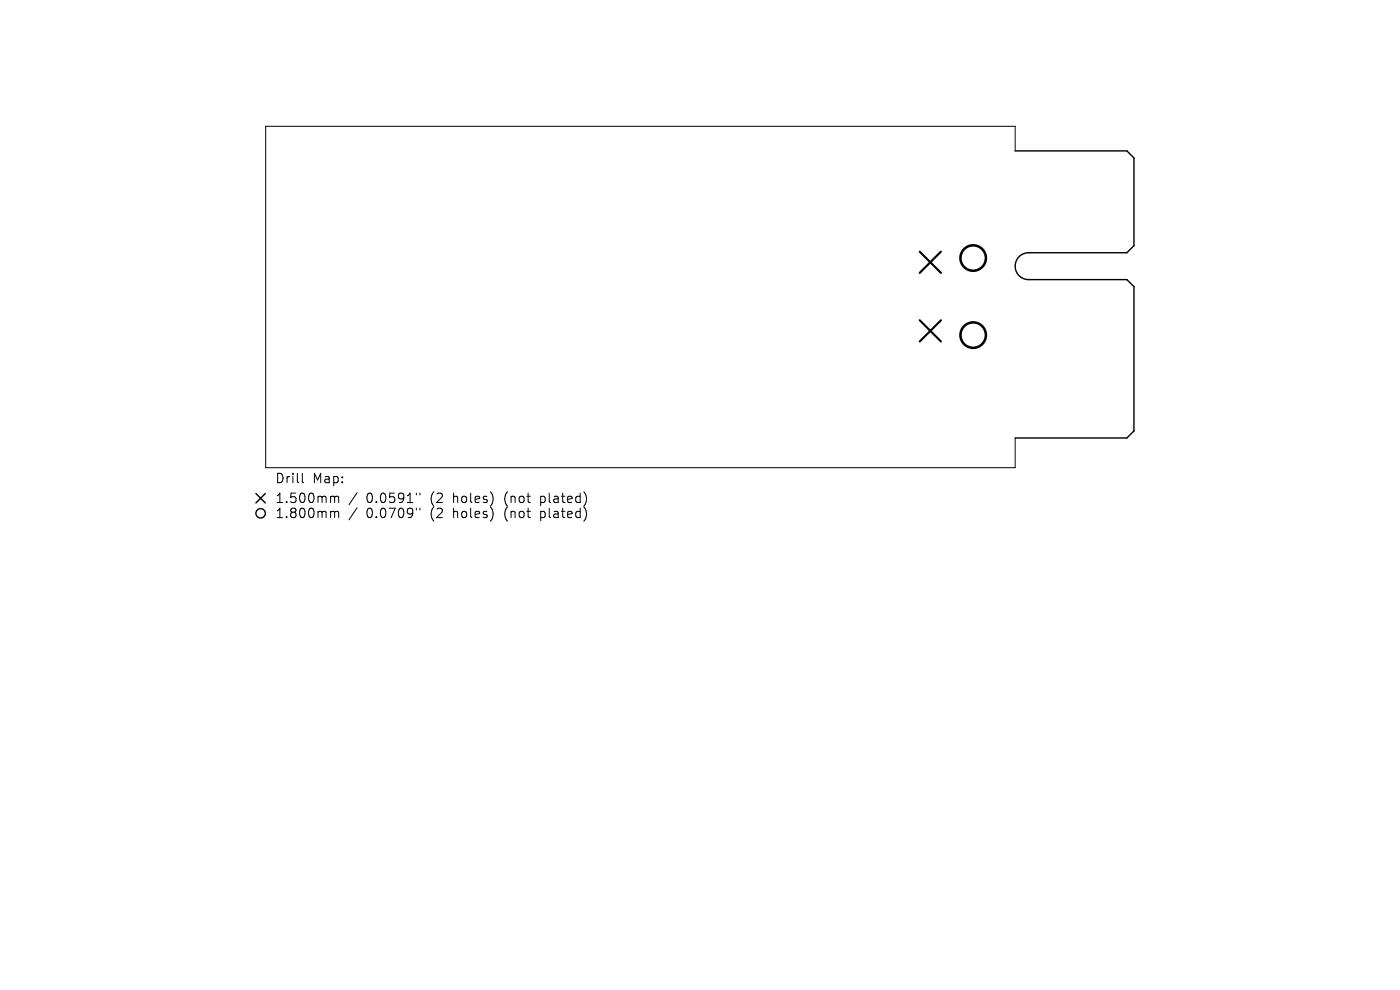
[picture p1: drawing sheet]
<svg xmlns="http://www.w3.org/2000/svg" width="297mm" height="210mm" viewBox="0 0 297 210" stroke-linecap="round" stroke-linejoin="round" font-family="sans-serif">
<defs><g id="words">
<g font-size="2.8">
<text x="58.3" y="102.8">Drill</text>
<text x="58.3" y="107">1.500mm</text>
<text x="66.3" y="102.8">Map:</text>
<text x="77.7" y="107">0.0591&quot;</text>
<text x="91.5" y="107">(2</text>
<text x="96.4" y="107">holes)</text>
<text x="107.5" y="107">(not</text>
<text x="115.3" y="107">plated)</text>
<text x="58.3" y="110.2">1.800mm</text>
<text x="77.7" y="110.2">0.0709&quot;</text>
<text x="91.5" y="110.2">(2</text>
<text x="96.4" y="110.2">holes)</text>
<text x="107.5" y="110.2">(not</text>
<text x="115.3" y="110.2">plated)</text>
</g>
</g></defs>
<g fill="none" stroke="#000" stroke-width=".21">
<path d="M215.4 32v-5.2h-159v72.4h159v-6.3M64.1 100.4v1.7l.3 .3M70.4 105.3h.3l.3 .3M70.4 108.5h.3l.3 .3M71 105.6l.3-.3 .5 .1v1.2M71 105.6v1M71 108.8v1M71 108.8l.3-.3 .5 .1v1.2M75.8 104.5l-1.8 2.6M75.8 107.7l-1.8 2.6M88.3 104.6v.4M88.3 107.8v.4"/>
<path d="M89.1 104.6v.4M89.1 107.8v.4"/>
</g>
<g fill="none" stroke="#000" stroke-width=".3">
<path d="M215.4 32h23.7l1.5 1.5v18.6l-1.5 1.5h-20.9a2.85 2.85 0 0 0-2.8 2.9 2.85 2.85 0 0 0 2.8 2.8h20.9l1.5 1.5v30.6l-1.5 1.5h-23.7M54.3 104.7l2 2M56.3 104.7l-2 2"/>
<circle cx="55.3" cy="108.9" r="1"/>
</g>
<path d="M195.1 53.4l4.5 4.5M199.6 53.4l-4.5 4.5M195.1 67.9l4.5 4.5M199.6 67.9l-4.5 4.5" fill="none" stroke="#000" stroke-width=".45"/>
<g fill="none" stroke="#000" stroke-width=".54">
<circle cx="206.5" cy="54.7" r="2.7"/>
<circle cx="206.5" cy="71.1" r="2.7"/>
</g>
<use href="#words"/>
</svg>
